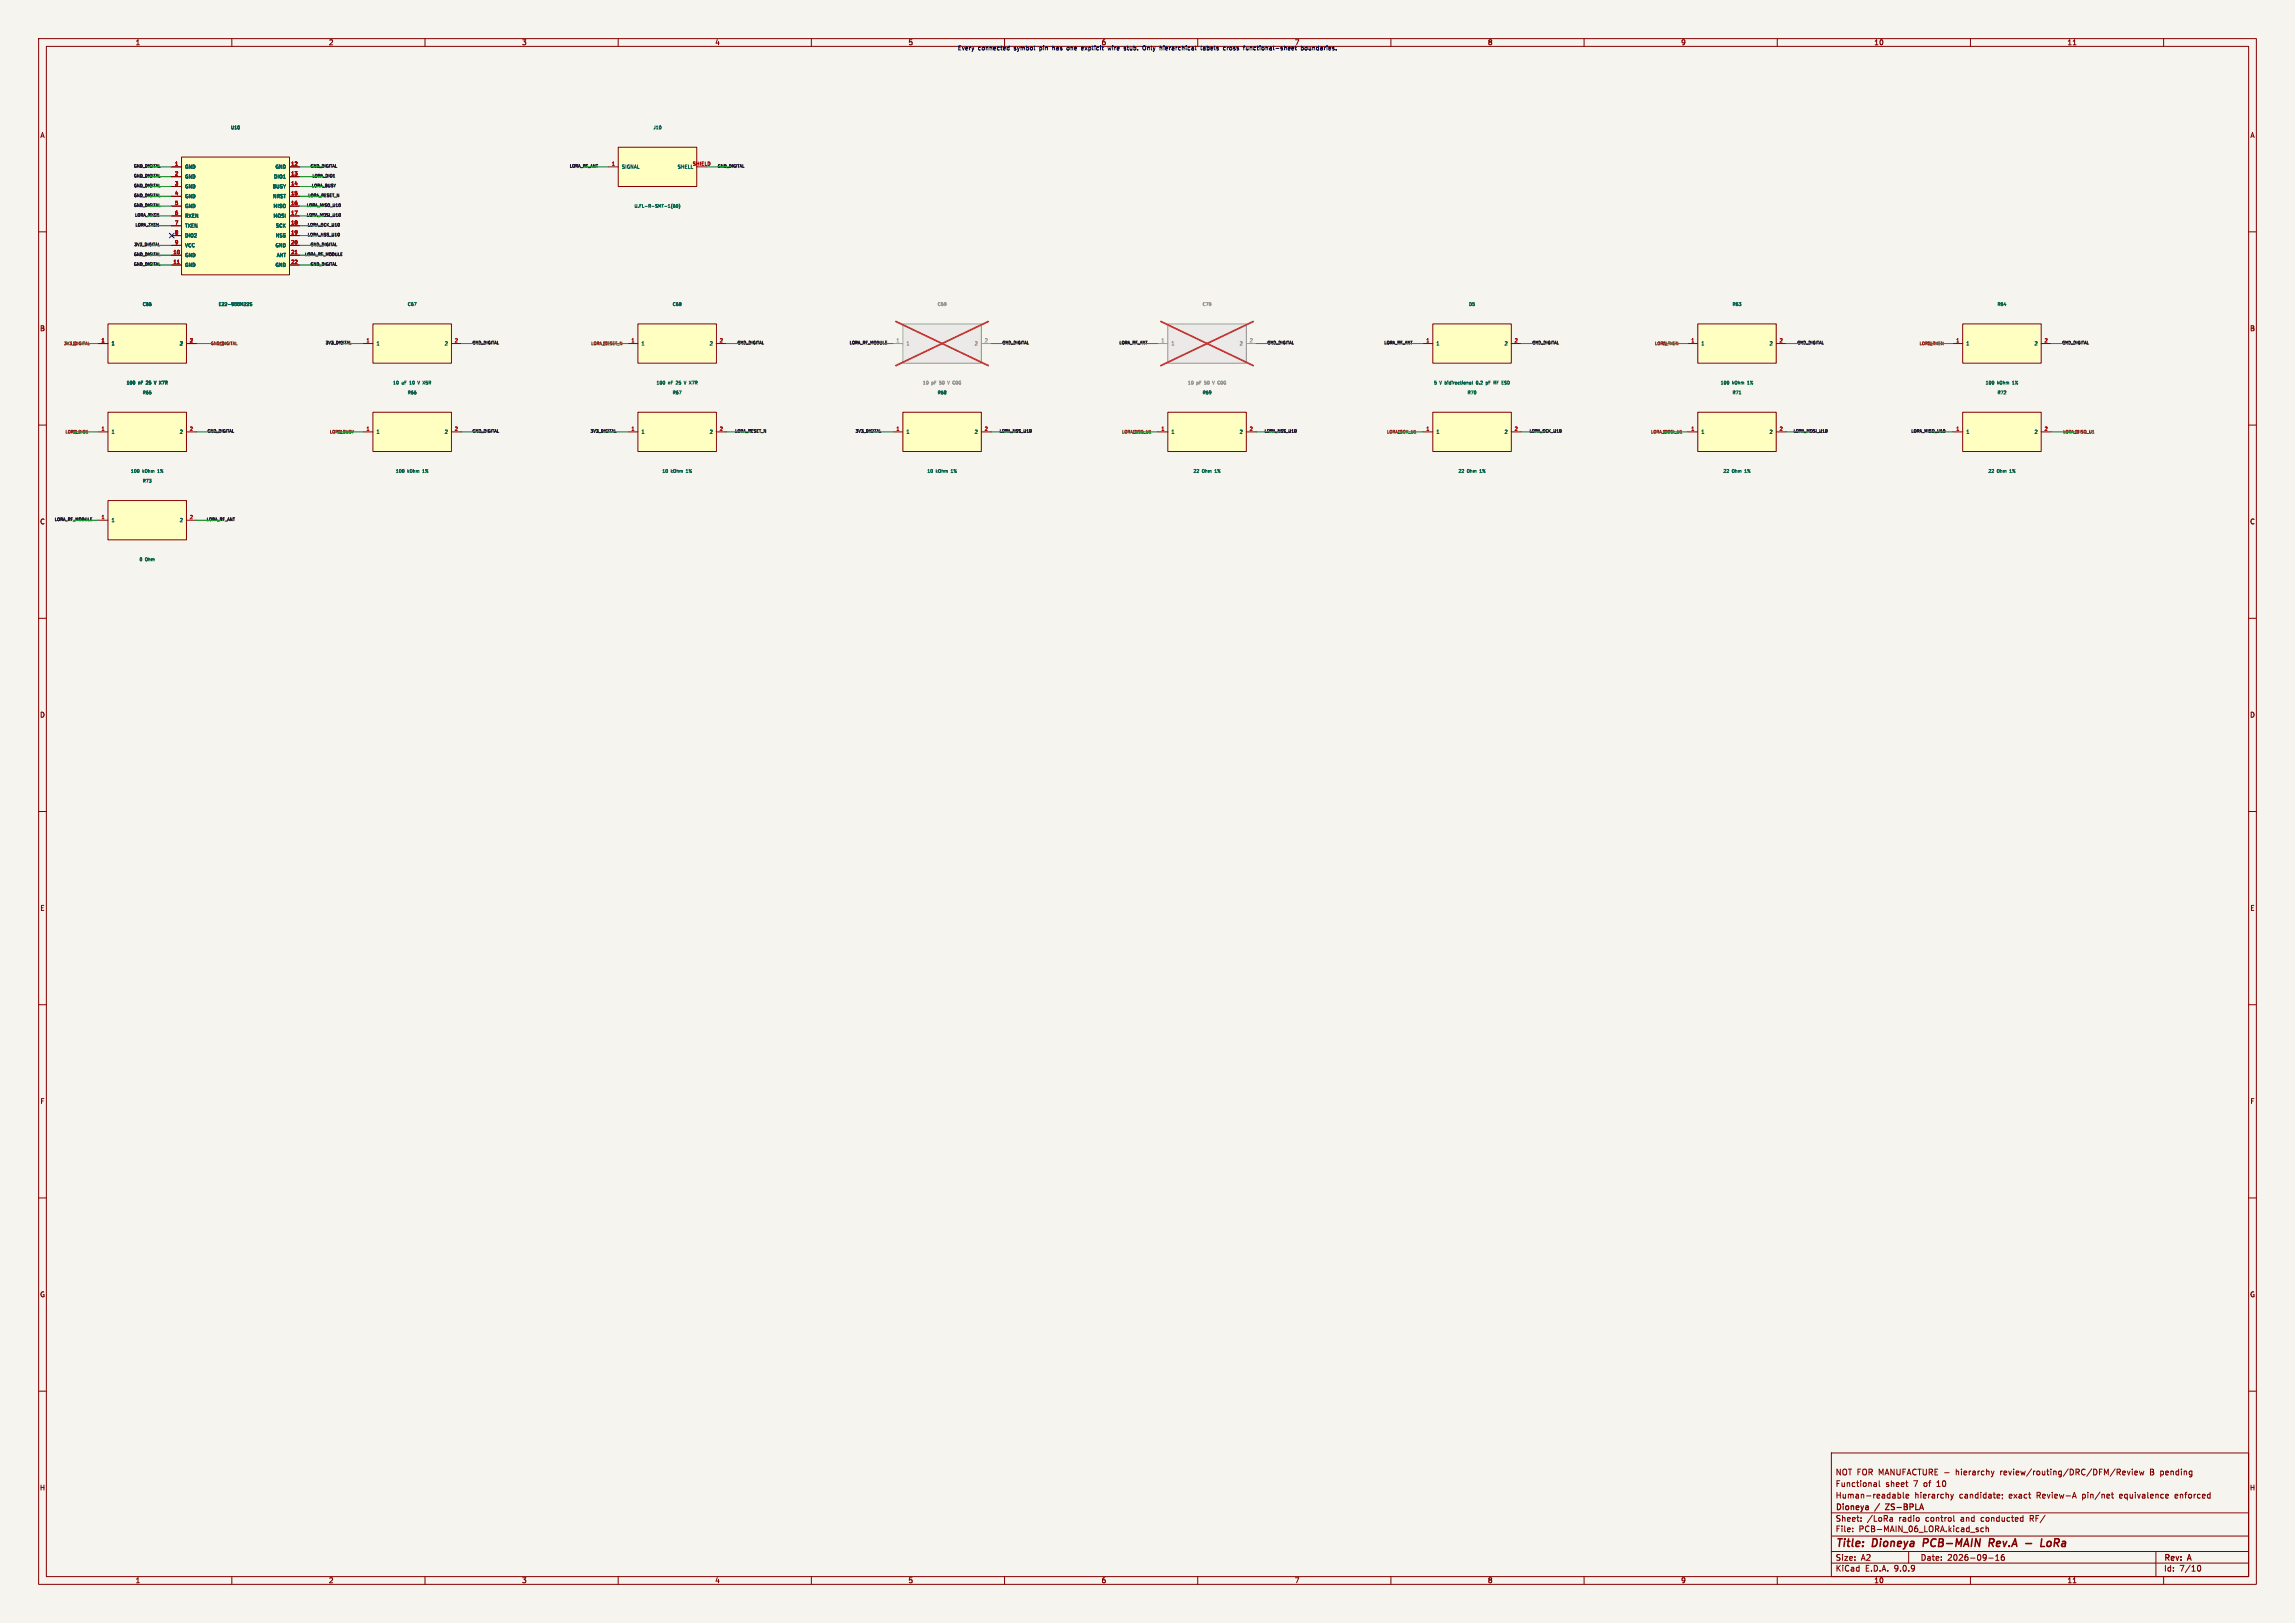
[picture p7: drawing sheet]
<svg xmlns="http://www.w3.org/2000/svg" width="594mm" height="420mm" viewBox="0 0 594 420" stroke-linecap="round" stroke-linejoin="round" font-family="sans-serif">
<defs><g id="words">
<g font-size="2.8" fill="#840000">
<text x="475" y="400.9">Title:</text>
<text x="484.7" y="400.9">Dioneya</text>
<text x="498.6" y="400.9">PCB-MAIN</text>
<text x="516.5" y="400.9">Rev.A</text>
<text x="531.5" y="400.9">LoRa</text>
</g>
<g font-size="2.1" fill="#840000">
<text x="475" y="382">NOT FOR MANUFACTURE -</text>
<text x="506.5" y="382">hierarchy</text>
<text x="518.1" y="382">review/routing/DRC/DFM/Review</text>
<text x="557.1" y="382">B pending</text>
<text x="475" y="388">Human-readable</text>
<text x="475" y="385">Functional</text>
<text x="488" y="385">sheet</text>
<text x="495.3" y="385">7</text>
<text x="495.5" y="388">hierarchy</text>
<text x="498" y="385">of</text>
<text x="501.6" y="385">10</text>
<text x="507.2" y="388">candidate;</text>
<text x="520.1" y="388">exact</text>
<text x="527.4" y="388">Review-A</text>
<text x="539.4" y="388">pin/net</text>
<text x="549.2" y="388">equivalence</text>
<text x="563.7" y="388">enforced</text>
<text x="475" y="394">Sheet:</text>
<text x="475" y="391.2">Dioneya</text>
<text x="483.2" y="394">/LoRa</text>
<text x="485.5" y="391.2">/</text>
<text x="488.8" y="391.2">ZS-BPLA</text>
<text x="491.5" y="394">radio</text>
<text x="498.5" y="394">control</text>
<text x="507.8" y="394">and</text>
<text x="513.1" y="394">conducted</text>
<text x="525.9" y="394">RF/</text>
<text x="475" y="396.7">File:</text>
<text x="481.1" y="396.7">PCB-MAIN_06_LORA.kicad_sch</text>
<text x="475" y="406.9">KiCad</text>
<text x="475" y="404.1">Size:</text>
<text x="481.7" y="404.1">A2</text>
<text x="482.7" y="406.9">E.D.A.</text>
<text x="490.3" y="406.9">9.0.9</text>
<text x="497" y="404.1">Date:</text>
<text x="504" y="404.1">2026-09-16</text>
<text x="560" y="404.3">Rev:</text>
<text x="560" y="406.9">Id:</text>
<text x="564.1" y="406.9">7/10</text>
<text x="566.4" y="404.3">A</text>
</g>
<g font-size="1.8" fill="#840000">
<text x="35" y="11.9">1</text>
<text x="85" y="11.9">2</text>
<text x="135" y="11.9">3</text>
<text x="185" y="11.9">4</text>
<text x="235" y="11.9">5</text>
<text x="385" y="11.9">8</text>
<text x="435" y="11.9">9</text>
<text x="485" y="11.9">10</text>
<text x="535" y="11.9">11</text>
<text x="10.3" y="35.9">A</text>
<text x="582.3" y="35.9">A</text>
<text x="10.3" y="85.9">B</text>
<text x="582.3" y="85.9">B</text>
<text x="10.3" y="135.9">C</text>
<text x="582.3" y="135.9">C</text>
<text x="10.3" y="185.9">D</text>
<text x="582.3" y="185.9">D</text>
<text x="10.3" y="235.9">E</text>
<text x="582.3" y="235.9">E</text>
<text x="10.3" y="285.9">F</text>
<text x="582.3" y="285.9">F</text>
<text x="10.3" y="335.9">G</text>
<text x="582.3" y="335.9">G</text>
<text x="10.2" y="385.9">H</text>
<text x="582.2" y="385.9">H</text>
<text x="35" y="409.9">1</text>
<text x="85" y="409.9">2</text>
<text x="135" y="409.9">3</text>
<text x="185" y="409.9">4</text>
<text x="235" y="409.9">5</text>
<text x="285" y="409.9">6</text>
<text x="335" y="409.9">7</text>
<text x="385" y="409.9">8</text>
<text x="435" y="409.9">9</text>
<text x="485" y="409.9">10</text>
<text x="535" y="409.9">11</text>
</g>
<g font-size="1.8" fill="#0000c2">
<text x="285" y="11.9">6</text>
<text x="335" y="11.9">7</text>
</g>
<g font-size="1.5" fill="#0000c2">
<text x="247.8" y="13.2">Every</text>
<text x="253.2" y="13.2">connected</text>
<text x="262.6" y="13.2">symbol</text>
<text x="269.5" y="13.2">pin</text>
<text x="273.1" y="13.2">has</text>
<text x="277" y="13.2">one</text>
<text x="281" y="13.2">explicit</text>
<text x="288.1" y="13.2">wire</text>
<text x="292.5" y="13.2">stub.</text>
<text x="297.6" y="13.2">Only</text>
<text x="302.2" y="13.2">hierarchical</text>
<text x="313.1" y="13.2">labels</text>
<text x="319.2" y="13.2">cross</text>
<text x="324.6" y="13.2">functional-sheet</text>
<text x="339.7" y="13.2">boundaries.</text>
</g>
<g font-size="1.3" fill="#a90000">
<text x="45.2" y="42.9">1</text>
<text x="45.2" y="45.5">2</text>
<text x="75.2" y="42.9">12</text>
<text x="75.2" y="45.5">13</text>
<text x="158.2" y="42.9">1</text>
<text x="175.2" y="43.9">SHELL</text>
<text x="179.1" y="42.9">SHIELD</text>
<text x="45.2" y="48">3</text>
<text x="45.2" y="50.5">4</text>
<text x="45.2" y="53.1">5</text>
<text x="75.2" y="48">14</text>
<text x="75.2" y="50.5">15</text>
<text x="75.2" y="53.1">16</text>
<text x="45.2" y="55.6">6</text>
<text x="45.2" y="58.2">7</text>
<text x="75.2" y="55.6">17</text>
<text x="75.2" y="58.2">18</text>
<text x="44.7" y="65.8">10</text>
<text x="45.2" y="60.7">8</text>
<text x="45.2" y="63.2">9</text>
<text x="75.2" y="60.7">19</text>
<text x="75.2" y="63.2">20</text>
<text x="75.2" y="65.8">21</text>
<text x="44.7" y="68.3">11</text>
<text x="75.2" y="68.3">22</text>
<text x="26.1" y="88.6">1</text>
<text x="49" y="88.6">2</text>
<text x="94.7" y="88.6">1</text>
<text x="117.5" y="88.6">2</text>
<text x="163.3" y="88.6">1</text>
<text x="186.1" y="88.6">2</text>
<text x="369" y="88.6">1</text>
<text x="391.9" y="88.6">2</text>
<text x="437.6" y="88.6">1</text>
<text x="460.4" y="88.6">2</text>
<text x="506.2" y="88.6">1</text>
<text x="529" y="88.6">2</text>
<text x="26.1" y="111.5">1</text>
<text x="49" y="111.5">2</text>
<text x="94.7" y="111.5">1</text>
<text x="117.5" y="111.5">2</text>
<text x="163.3" y="111.5">1</text>
<text x="186.1" y="111.5">2</text>
<text x="231.8" y="111.5">1</text>
<text x="254.7" y="111.5">2</text>
<text x="300.4" y="111.5">1</text>
<text x="323.3" y="111.5">2</text>
<text x="369" y="111.5">1</text>
<text x="391.9" y="111.5">2</text>
<text x="437.6" y="111.5">1</text>
<text x="460.4" y="111.5">2</text>
<text x="506.2" y="111.5">1</text>
<text x="529" y="111.5">2</text>
<text x="26.1" y="134.4">1</text>
<text x="49" y="134.4">2</text>
</g>
<g font-size="1.3" fill="#006464">
<text x="47.8" y="43.9">GND</text>
<text x="47.8" y="46.4">GND</text>
<text x="70.7" y="46.4">DIO1</text>
<text x="71.1" y="43.9">GND</text>
<text x="160.8" y="43.9">SIGNAL</text>
<text x="47.8" y="48.9">GND</text>
<text x="47.8" y="51.5">GND</text>
<text x="70.4" y="48.9">BUSY</text>
<text x="70.5" y="51.5">NRST</text>
<text x="47.8" y="54">GND</text>
<text x="47.8" y="56.6">RXEN</text>
<text x="47.8" y="59.1">TXEN</text>
<text x="70.6" y="54">MISO</text>
<text x="70.6" y="56.6">MOSI</text>
<text x="71.2" y="59.1">SCK</text>
<text x="47.8" y="61.6">DIO2</text>
<text x="47.8" y="64.2">VCC</text>
<text x="71.1" y="64.2">GND</text>
<text x="71.2" y="61.6">NSS</text>
<text x="47.8" y="66.7">GND</text>
<text x="47.8" y="69.3">GND</text>
<text x="71.1" y="69.3">GND</text>
<text x="71.5" y="66.7">ANT</text>
<text x="28.7" y="89.6">1</text>
<text x="46.3" y="89.6">2</text>
<text x="97.3" y="89.6">1</text>
<text x="114.9" y="89.6">2</text>
<text x="165.9" y="89.6">1</text>
<text x="183.5" y="89.6">2</text>
<text x="371.6" y="89.6">1</text>
<text x="389.2" y="89.6">2</text>
<text x="440.2" y="89.6">1</text>
<text x="457.8" y="89.6">2</text>
<text x="508.8" y="89.6">1</text>
<text x="526.4" y="89.6">2</text>
<text x="28.7" y="112.4">1</text>
<text x="46.3" y="112.4">2</text>
<text x="97.3" y="112.4">1</text>
<text x="114.9" y="112.4">2</text>
<text x="165.9" y="112.4">1</text>
<text x="183.5" y="112.4">2</text>
<text x="234.5" y="112.4">1</text>
<text x="252.1" y="112.4">2</text>
<text x="303.1" y="112.4">1</text>
<text x="320.6" y="112.4">2</text>
<text x="371.6" y="112.4">1</text>
<text x="389.2" y="112.4">2</text>
<text x="440.2" y="112.4">1</text>
<text x="457.8" y="112.4">2</text>
<text x="508.8" y="112.4">1</text>
<text x="526.4" y="112.4">2</text>
<text x="28.7" y="135.3">1</text>
<text x="46.3" y="135.3">2</text>
</g>
<g font-size="1.3" fill="#a5a4a2">
<text x="231.8" y="88.6">1</text>
<text x="254.7" y="88.6">2</text>
<text x="300.4" y="88.6">1</text>
<text x="323.3" y="88.6">2</text>
</g>
<g font-size="1.3" fill="#939391">
<text x="234.5" y="89.6">1</text>
<text x="252.1" y="89.6">2</text>
<text x="303.1" y="89.6">1</text>
<text x="320.6" y="89.6">2</text>
</g>
<g font-size="1.1" fill="#006464">
<text x="59.6" y="33.6">U10</text>
<text x="169" y="33.6">J10</text>
<text x="164.1" y="54">U.FL-R-SMT-1(60)</text>
<text x="36.8" y="79.4">C66</text>
<text x="56.4" y="79.4">E22-900M22S</text>
<text x="105.4" y="79.4">C67</text>
<text x="173.9" y="79.4">C68</text>
<text x="380.1" y="79.4">D5</text>
<text x="448.3" y="79.4">R63</text>
<text x="516.8" y="79.4">R64</text>
<text x="32.6" y="99.7">100</text>
<text x="35.8" y="99.7">nF</text>
<text x="38.1" y="99.7">25</text>
<text x="42.1" y="99.7">X7R</text>
<text x="101.6" y="99.7">10</text>
<text x="104" y="99.7">uF</text>
<text x="106.3" y="99.7">10</text>
<text x="110.3" y="99.7">X5R</text>
<text x="169.8" y="99.7">100</text>
<text x="173" y="99.7">nF</text>
<text x="175.3" y="99.7">25</text>
<text x="179.3" y="99.7">X7R</text>
<text x="371" y="99.7">5</text>
<text x="372.7" y="99.7">V</text>
<text x="374.3" y="99.7">bidirectional</text>
<text x="382.7" y="99.7">0.2</text>
<text x="385.5" y="99.7">pF</text>
<text x="387.8" y="99.7">RF</text>
<text x="390.2" y="99.7">ESD</text>
<text x="445.2" y="99.7">100</text>
<text x="448.4" y="99.7">kOhm</text>
<text x="452.6" y="99.7">1%</text>
<text x="513.8" y="99.7">100</text>
<text x="517" y="99.7">kOhm</text>
<text x="521.2" y="99.7">1%</text>
<text x="36.8" y="102.2">R65</text>
<text x="105.4" y="102.2">R66</text>
<text x="173.9" y="102.2">R67</text>
<text x="242.5" y="102.2">R68</text>
<text x="311.1" y="102.2">R69</text>
<text x="379.7" y="102.2">R70</text>
<text x="448.3" y="102.2">R71</text>
<text x="516.8" y="102.2">R72</text>
<text x="33.7" y="122.5">100</text>
<text x="36.8" y="125.1">R73</text>
<text x="36.9" y="122.5">kOhm</text>
<text x="41.1" y="122.5">1%</text>
<text x="102.3" y="122.5">100</text>
<text x="105.5" y="122.5">kOhm</text>
<text x="109.7" y="122.5">1%</text>
<text x="171.3" y="122.5">10</text>
<text x="173.7" y="122.5">kOhm</text>
<text x="177.9" y="122.5">1%</text>
<text x="239.8" y="122.5">10</text>
<text x="242.3" y="122.5">kOhm</text>
<text x="246.5" y="122.5">1%</text>
<text x="308.7" y="122.5">22</text>
<text x="311.2" y="122.5">Ohm</text>
<text x="314.7" y="122.5">1%</text>
<text x="377.3" y="122.5">22</text>
<text x="379.8" y="122.5">Ohm</text>
<text x="383.3" y="122.5">1%</text>
<text x="445.9" y="122.5">22</text>
<text x="448.3" y="122.5">Ohm</text>
<text x="451.9" y="122.5">1%</text>
<text x="514.5" y="122.5">22</text>
<text x="516.9" y="122.5">Ohm</text>
<text x="520.5" y="122.5">1%</text>
<text x="36" y="145.4">0</text>
<text x="37.6" y="145.4">Ohm</text>
</g>
<g font-size="1.1" fill="#939391">
<text x="242.5" y="79.4">C69</text>
<text x="311.1" y="79.4">C70</text>
<text x="238.7" y="99.7">10</text>
<text x="241.2" y="99.7">pF</text>
<text x="243.5" y="99.7">50</text>
<text x="245.9" y="99.7">V</text>
<text x="247.5" y="99.7">C0G</text>
<text x="307.3" y="99.7">10</text>
<text x="309.7" y="99.7">pF</text>
<text x="312" y="99.7">50</text>
<text x="314.5" y="99.7">V</text>
<text x="316.1" y="99.7">C0G</text>
</g>
<g font-size="1" fill="#0f0f0f">
<text x="34.5" y="46.1">GND_DIGITAL</text>
<text x="34.5" y="43.6">GND_DIGITAL</text>
<text x="80.2" y="43.6">GND_DIGITAL</text>
<text x="80.7" y="46.1">LORA_DIO1</text>
<text x="147.3" y="43.6">LORA_RF_ANT</text>
<text x="185.6" y="43.6">GND_DIGITAL</text>
<text x="34.5" y="53.7">GND_DIGITAL</text>
<text x="34.5" y="48.7">GND_DIGITAL</text>
<text x="34.5" y="51.2">GND_DIGITAL</text>
<text x="79.2" y="53.7">LORA_MISO_U10</text>
<text x="79.6" y="51.2">LORA_RESET_N</text>
<text x="80.5" y="48.7">LORA_BUSY</text>
<text x="34.8" y="56.3">LORA_RXEN</text>
<text x="34.9" y="58.8">LORA_TXEN</text>
<text x="79.2" y="56.3">LORA_MOSI_U10</text>
<text x="79.5" y="58.8">LORA_SCK_U10</text>
<text x="34.6" y="63.9">3V3_DIGITAL</text>
<text x="79.5" y="61.4">LORA_NSS_U10</text>
<text x="80.2" y="63.9">GND_DIGITAL</text>
<text x="34.5" y="69">GND_DIGITAL</text>
<text x="34.5" y="66.4">GND_DIGITAL</text>
<text x="78.8" y="66.4">LORA_RF_MODULE</text>
<text x="80.2" y="69">GND_DIGITAL</text>
<text x="84.1" y="89.3">3V3_DIGITAL</text>
<text x="122.1" y="89.3">GND_DIGITAL</text>
<text x="190.7" y="89.3">GND_DIGITAL</text>
<text x="219.7" y="89.3">LORA_RF_MODULE</text>
<text x="259.3" y="89.3">GND_DIGITAL</text>
<text x="289.6" y="89.3">LORA_RF_ANT</text>
<text x="327.9" y="89.3">GND_DIGITAL</text>
<text x="358.1" y="89.3">LORA_RF_ANT</text>
<text x="396.4" y="89.3">GND_DIGITAL</text>
<text x="465" y="89.3">GND_DIGITAL</text>
<text x="533.6" y="89.3">GND_DIGITAL</text>
<text x="53.5" y="112.2">GND_DIGITAL</text>
<text x="122.1" y="112.2">GND_DIGITAL</text>
<text x="152.7" y="112.2">3V3_DIGITAL</text>
<text x="190.1" y="112.2">LORA_RESET_N</text>
<text x="221.3" y="112.2">3V3_DIGITAL</text>
<text x="258.6" y="112.2">LORA_NSS_U10</text>
<text x="327.1" y="112.2">LORA_NSS_U10</text>
<text x="395.7" y="112.2">LORA_SCK_U10</text>
<text x="464" y="112.2">LORA_MOSI_U10</text>
<text x="494.5" y="112.2">LORA_MISO_U10</text>
<text x="14" y="135">LORA_RF_MODULE</text>
<text x="53.3" y="135">LORA_RF_ANT</text>
</g>
<g font-size="1" fill="#725600">
<text x="16.4" y="89.5">3V3_DIGITAL</text>
<text x="54.4" y="89.5">GND_DIGITAL</text>
<text x="152.9" y="89.5">LORA_RESET_N</text>
<text x="428.2" y="89.5">LORA_TXEN</text>
<text x="496.7" y="89.5">LORA_RXEN</text>
<text x="16.8" y="112.4">LORA_DIO1</text>
<text x="85.2" y="112.4">LORA_BUSY</text>
<text x="290.3" y="112.4">LORA_NSS_U1</text>
<text x="358.8" y="112.4">LORA_SCK_U1</text>
<text x="427.2" y="112.4">LORA_MOSI_U1</text>
<text x="533.8" y="112.4">LORA_MISO_U1</text>
</g>
</g></defs>
<path d="M0 0h594v420h-594z" fill="#f5f4ef" stroke="#f5f4ef" stroke-width=".26"/>
<g fill="none" stroke="#840000" stroke-width=".26">
<path d="M10 10h574v400h-574zM12 12h570v396h-570zM60 10v2M110 10v2M160 10v2M210 10v2M260 10v2M310 10v2M360 10v2M410 10v2M460 10v2M510 10v2"/>
<path d="M536.6 11.6h.7M560 10v2M10 60h2M582 60h2M10 110h2M582 110h2M10 160h2M582 160h2M10 210h2M582 210h2M10 260h2M582 260h2"/>
<path d="M10 310h2M582 310h2M10 360h2M474 376h108v32h-108zM582 360h2M474 397.5h108M474 391.5h108M479.5 396.2v.2M479.5 395.4v.2M481.7 393.5v.2M481.7 392.7v.2M485.2 383.7l.5 .2v.8"/>
<path d="M485.7 384.6l-.5 .1M485.7 384l-.5 .1M486.4 383.2v1.3l.2 .2M489.3 392.7l.5 .2v.8M489.8 393.6l-.5 .1M489.8 393l-.5 .1M491.2 386.2v1.5M491.2 386.7h.5l.3 .3-.2 .6h-.6M492.6 386.2v1.3l.2 .2M493.2 383.7h.6M493.3 387.2l.7-.2v-.3h-.5l-.2 .2 .1 .7h.6M493.7 384.7h.1"/>
<path d="M504.9 386.7l.3 1M505.2 387.7l-.3 .5M505.6 386.7l-.4 1M505.7 392.2v1.3l.2 .2M512 395.9v.4M513.4 395.4h-.4l-.3 .3 .1 .6h.6M514 395.5l.6-.1 .1 1M514 394.9v1.5M516.1 380.7l-.4 1M517.1 386.7h.4l.1 .3-.7 .2M517.5 387.6l-.4 .1M518.2 386.7v.2"/>
<path d="M518.3 387.6l-.1 .3M523.2 392.7h.4M523.6 393.6l-.4 .1M523.6 392.2v1.5M536.5 387.2h.7M536.9 386.2l.5 1.5M546.5 386.7h.5M546.7 386.2v1.3l.3 .2M549.5 380.7h.4l.2 .3-.7 .2M549.5 381.6h.5M550.6 380.7l.4 1 .3-1M551.9 380.2v.1"/>
<path d="M551.9 380.7v1M552.5 381.2l.7-.2v-.3h-.5l-.2 .2 .1 .7h.6M553.7 380.7l.3 1 .3-.7 .3 .7 .3-1M560.7 386.7h.5v.3l-.7 .2M561.2 387.6l-.5 .1M563 386.7v.9M563.7 387l-.7 .2M60 408v2M110 408v2M160 408v2M210 408v2M260 408v2"/>
<path d="M310 408v2M360 408v2M410 408v2M460 408v2M474 404.5h108M474 401.5h108M494 401.5v3M510 408v2M514.7 403.2h1.2M516.5 403.8h.9M516.5 402.7l.5-.4v1.5M518.7 402.3h-.5l-.2 .3v.9l.2 .3 .5-.2v-.7l-.5-.1-.2 .3"/>
<path d="M536.6 409.6h.7M558 401.5v6.5M560 408v2M568.7 405.6l.4-.5a.8 .8 0 0 1 .5 .7 .8 .8 0 0 1-.5 .8l-.4-.6"/>
</g>
<path d="M498 398.2l-.3 2M515.4 399.2l.5 1M515.8 398.2h-.8l-.2 2M515.9 399.1l-1 .1M524.3 399.4h1.5M528.5 398.2l-.3 2h1M530.7 399h-.6l-.3 .8 .3 .4 .5-.1 .2-.3" fill="none" stroke="#840000" stroke-width=".4"/>
<path d="M488 389.2h1l-1 1.5h1" fill="none" stroke="#840000" stroke-width=".3"/>
<path d="M160 38.1h20.3v10.2h-20.3z" fill="#ffffc2"/>
<path d="M160 38.1h20.3v10.2h-20.3zM157.5 43.2h2.5M180.3 43.2h2.6" fill="none" stroke="#840000" stroke-width=".26"/>
<path d="M174 52.8l-.2 .5 .2 .7M174.3 53.6v.1M174.3 53.3v.1M174.3 53.2l.4 .2-.1 .3h-.3M174.3 53.2v.1M174.6 52.9l-.3 .2v.5M175.1 53l.1-.1a.37 .37 0 0 1 .3 .4 .37 .37 0 0 1-.4 .3zM175.7 52.8l.3 .5-.3 .7" fill="none" stroke="#006464" stroke-width=".26"/>
<path d="M96.5 83.8h20.3v10.2h-20.3z" fill="#ffffc2"/>
<path d="M94 88.9h2.5M96.5 83.8h20.3v10.2h-20.3zM116.8 88.9h2.6" fill="none" stroke="#840000" stroke-width=".26"/>
<path d="M106 99.4h.5M106.1 98.8l-.1 .1M108.1 98.6l.3 .8 .2-.8M109.4 98.6l.6 .8M110 98.6l-.6 .8" fill="none" stroke="#006464" stroke-width=".26"/>
<path d="M302.3 83.8h20.3v10.2h-20.3z" fill="#ebeae8"/>
<path d="M299.7 88.9h2.6M302.3 83.8h20.3v10.2h-20.3zM322.6 88.9h2.5" fill="none" stroke="#9c9b98" stroke-width=".26"/>
<path d="M313.8 98.6l.3 .8 .2-.8M315.5 98.6l.2 .1M315.7 99.3l-.2 .1" fill="none" stroke="#939391" stroke-width=".26"/>
<path d="M300.5 83.2l23.9 11.4M324.4 83.2l-23.9 11.4" fill="none" stroke="#e12e31" stroke-width=".46"/>
<path d="M27.9 106.7h20.4v10.1h-20.4z" fill="#ffffc2"/>
<path d="M25.4 111.8h2.5M27.9 106.7h20.4v10.1h-20.4zM48.3 111.8h2.5" fill="none" stroke="#840000" stroke-width=".26"/>
<path d="M35.9 121.6v.6M40.8 122.3h.5M40.9 121.7h-.1" fill="none" stroke="#006464" stroke-width=".26"/>
<path d="M27.9 129.5h20.4v10.2h-20.4z" fill="#ffffc2"/>
<path d="M25.4 134.6h2.5M27.9 129.5h20.4v10.2h-20.4zM48.3 134.6h2.5" fill="none" stroke="#840000" stroke-width=".26"/>
<path d="M96.5 106.7h20.3v10.1h-20.3z" fill="#ffffc2"/>
<path d="M94 111.8h2.5M96.5 106.7h20.3v10.1h-20.3zM116.8 111.8h2.6" fill="none" stroke="#840000" stroke-width=".26"/>
<path d="M104.5 121.6v.6M109.4 122.3h.4M109.5 121.7h-.1" fill="none" stroke="#006464" stroke-width=".26"/>
<path d="M302.3 106.7h20.3v10.1h-20.3z" fill="#ffffc2"/>
<path d="M299.7 111.8h2.6M302.3 106.7h20.3v10.1h-20.3zM322.6 111.8h2.5" fill="none" stroke="#840000" stroke-width=".26"/>
<path d="M314.4 122.3h.5M314.5 121.7h-.1" fill="none" stroke="#006464" stroke-width=".26"/>
<path d="M47 40.6h27.9v30.5h-27.9z" fill="#ffffc2"/>
<g fill="none" stroke="#840000" stroke-width=".26">
<path d="M44.4 43.2h2.6M44.4 45.7h2.6M44.4 48.3h2.6M44.4 50.8h2.6M44.4 53.3h2.6M44.4 55.9h2.6M44.4 58.4h2.6M47 40.6h27.9v30.5h-27.9zM74.9 43.2h2.6M74.9 45.7h2.6M74.9 48.3h2.6M74.9 50.8h2.6"/>
<path d="M74.9 53.3h2.6M74.9 55.9h2.6M74.9 58.4h2.6M44.4 61h2.6M44.4 63.5h2.6M44.4 66h2.6M44.4 68.6h2.6M74.9 61h2.6M74.9 63.5h2.6M74.9 66h2.6M74.9 68.6h2.6"/>
</g>
<path d="M45.9 68.2h.5M76.4 65.7h.5" fill="none" stroke="#a90000" stroke-width=".26"/>
<path d="M73.3 46.1h.6M64 78.4l.3-.1 .1 .2-.5 .6h.5M64.8 78.6h.1M64.8 78.4v.2M64.8 78.3h.4M64.8 78.6l.4 .3-.5 .2M64.8 78.3v.1" fill="none" stroke="#006464" stroke-width=".26"/>
<path d="M27.9 83.8h20.4v10.2h-20.4z" fill="#ffffc2"/>
<path d="M25.4 88.9h2.5M27.9 83.8h20.4v10.2h-20.4zM48.3 88.9h2.5" fill="none" stroke="#840000" stroke-width=".26"/>
<path d="M34.8 98.7v.6M39.9 98.6l.3 .8 .2-.8M41.2 98.6l.6 .8M41.8 98.6l-.6 .8" fill="none" stroke="#006464" stroke-width=".26"/>
<path d="M439.4 106.7h20.3v10.1h-20.3z" fill="#ffffc2"/>
<path d="M436.9 111.8h2.5M439.4 106.7h20.3v10.1h-20.3zM459.7 111.8h2.6" fill="none" stroke="#840000" stroke-width=".26"/>
<path d="M450.1 102h.5M451.6 122.3h.4M451.7 121.7h-.1" fill="none" stroke="#006464" stroke-width=".26"/>
<path d="M439.4 83.8h20.3v10.2h-20.3z" fill="#ffffc2"/>
<path d="M436.9 88.9h2.5M439.4 83.8h20.3v10.2h-20.3zM459.7 88.9h2.6" fill="none" stroke="#840000" stroke-width=".26"/>
<path d="M447.4 98.7v.6M452.3 99.4h.4M452.4 98.8l-.1 .1" fill="none" stroke="#006464" stroke-width=".26"/>
<path d="M165.1 106.7h20.3v10.1h-20.3z" fill="#ffffc2"/>
<path d="M162.6 111.8h2.5M165.1 106.7h20.3v10.1h-20.3zM185.4 111.8h2.6" fill="none" stroke="#840000" stroke-width=".26"/>
<path d="M177.6 122.3h.4M177.7 121.7h-.1" fill="none" stroke="#006464" stroke-width=".26"/>
<path d="M165.1 83.8h20.3v10.2h-20.3z" fill="#ffffc2"/>
<path d="M162.6 88.9h2.5M165.1 83.8h20.3v10.2h-20.3zM185.4 88.9h2.6" fill="none" stroke="#840000" stroke-width=".26"/>
<path d="M172 98.7v.6M177.1 98.6l.2 .8 .3-.8M178.4 98.6l.5 .8M178.9 98.6l-.5 .8" fill="none" stroke="#006464" stroke-width=".26"/>
<path d="M233.7 106.7h20.3v10.1h-20.3z" fill="#ffffc2"/>
<path d="M231.1 111.8h2.6M233.7 106.7h20.3v10.1h-20.3zM254 111.8h2.5" fill="none" stroke="#840000" stroke-width=".26"/>
<path d="M246.2 122.3h.4M246.2 121.7h.1" fill="none" stroke="#006464" stroke-width=".26"/>
<path d="M233.7 83.8h20.3v10.2h-20.3z" fill="#ebeae8"/>
<path d="M231.1 88.9h2.6M233.7 83.8h20.3v10.2h-20.3zM254 88.9h2.5" fill="none" stroke="#9c9b98" stroke-width=".26"/>
<path d="M245.2 98.6l.3 .8 .3-.8M246.9 98.6l.2 .1M247.1 99.3l-.2 .1" fill="none" stroke="#939391" stroke-width=".26"/>
<path d="M231.9 83.2l23.9 11.4M255.8 83.2l-23.9 11.4" fill="none" stroke="#e12e31" stroke-width=".46"/>
<path d="M508 106.7h20.3v10.1h-20.3z" fill="#ffffc2"/>
<path d="M505.5 111.8h2.5M508 106.7h20.3v10.1h-20.3zM528.3 111.8h2.6" fill="none" stroke="#840000" stroke-width=".26"/>
<path d="M520.2 122.3h.4M520.2 121.7h.1" fill="none" stroke="#006464" stroke-width=".26"/>
<path d="M508 83.8h20.3v10.2h-20.3z" fill="#ffffc2"/>
<path d="M505.5 88.9h2.5M508 83.8h20.3v10.2h-20.3zM528.3 88.9h2.6" fill="none" stroke="#840000" stroke-width=".26"/>
<path d="M516 98.7v.6M520.9 99.4h.4M520.9 98.8v.1" fill="none" stroke="#006464" stroke-width=".26"/>
<path d="M370.8 83.8h20.4v10.2h-20.4z" fill="#ffffc2"/>
<path d="M368.3 88.9h2.5M370.8 83.8h20.4v10.2h-20.4zM391.2 88.9h2.5" fill="none" stroke="#840000" stroke-width=".26"/>
<path d="M380.4 98.9h.3v.5M380.7 99.4h-.3M380.7 99.1h-.3M381.1 98.6l.1 .8M382.4 98.6a.43 .43 0 0 0-.3 .4 .43 .43 0 0 0 .3 .4M384.6 98.9l.4 .1-.1 .4h-.3M384.6 98.9v.8M387.5 99h.2M387.8 98.6h-.3v.8M389.6 99l.3 .3-.3 .1M389.6 98.6l.3 .1" fill="none" stroke="#006464" stroke-width=".26"/>
<path d="M370.8 106.7h20.4v10.1h-20.4z" fill="#ffffc2"/>
<g fill="none" stroke="#840000" stroke-width=".26">
<path d="M44.4 43.2h2.6M44.4 45.7h2.6M44.4 48.3h2.6M44.4 50.8h2.6M44.4 53.3h2.6M44.4 55.9h2.6M44.4 58.4h2.6M74.9 43.2h2.6M74.9 45.7h2.6M74.9 48.3h2.6M74.9 50.8h2.6M74.9 53.3h2.6"/>
<path d="M74.9 55.9h2.6M74.9 58.4h2.6M44.4 61h2.6M44.4 63.5h2.6M44.4 66h2.6M44.4 68.6h2.6M74.9 61h2.6M74.9 63.5h2.6M74.9 66h2.6M74.9 68.6h2.6M25.4 88.9h2.5M48.3 88.9h2.5"/>
<path d="M368.3 111.8h2.5M370.8 106.7h20.4v10.1h-20.4zM391.2 111.8h2.5"/>
</g>
<g fill="none" stroke="#006464" stroke-width=".26">
<path d="M73.3 46.1h.6M64 78.4l.3-.1 .1 .2-.5 .6h.5M64.8 78.6h.1M64.8 78.4v.2M64.8 78.3h.4M64.8 78.6l.4 .3-.5 .2M64.8 78.3v.1M34.8 98.7v.6M39.9 98.6l.3 .8 .2-.8M41.2 98.6l.6 .8M41.8 98.6l-.6 .8M383 122.3h.5"/>
<path d="M383.1 121.7h-.1"/>
</g>
<path d="M297.5 112.1h.4M366.1 112.1h.4" fill="none" stroke="#725600" stroke-width=".26"/>
<g fill="none" stroke="#009600" stroke-width=".26">
<path d="M38.1 43.2h6.3M38.1 50.8h6.3M38.1 48.3h6.3M38.1 58.4h6.3M38.1 55.9h6.3M38.1 53.3h6.3M38.1 45.7h6.3M77.5 43.2h6.3M77.5 50.8h6.3M77.5 48.3h6.3M77.5 58.4h6.3M77.5 55.9h6.3"/>
<path d="M77.5 53.3h6.3M77.5 45.7h6.3M151.1 43.2h6.4M182.9 43.2h6.3M38.1 68.6h6.3M38.1 66h6.3M38.1 63.5h6.3M77.5 68.6h6.3M77.5 66h6.3M77.5 63.5h6.3M77.5 61h6.3M19 88.9h6.4"/>
<path d="M50.8 88.9h6.3M87.6 88.9h6.4M119.4 88.9h6.3M156.2 88.9h6.4M188 88.9h6.3M224.8 88.9h6.3M256.5 88.9h6.4M293.4 88.9h6.3M325.1 88.9h6.4M361.9 88.9h6.4M393.7 88.9h6.3M430.5 88.9h6.4"/>
<path d="M462.3 88.9h6.3M499.1 88.9h6.4M530.9 88.9h6.3M19 111.8h6.4M50.8 111.8h6.3M87.6 111.8h6.4M119.4 111.8h6.3M156.2 111.8h6.4M188 111.8h6.3M224.8 111.8h6.3M256.5 111.8h6.4M293.4 111.8h6.3"/>
<path d="M325.1 111.8h6.4M361.9 111.8h6.4M393.7 111.8h6.3M430.5 111.8h6.4M462.3 111.8h6.3M499.1 111.8h6.4M530.9 111.8h6.3M19 134.6h6.4M50.8 134.6h6.3"/>
</g>
<path d="M43.8 60.4l1.3 1.2M45.1 60.4l-1.3 1.2" fill="none" stroke="#000084" stroke-width=".26"/>
<g fill="none" stroke="#0000c2" stroke-width=".26">
<path d="M260.6 12.7l.3 .3 .3-.1M261.2 11.9v1.1M261.2 12.3l-.3-.1-.3 .2M272.5 11.9v1.1M272.6 12.2l-.1 .1M276.2 12.8l.1 .1M276.2 12.3v.5M276.3 12.9h.3M276.3 12.3h.3M276.3 12.3h-.1M280 12.9h.4M280 12.3l.3-.1 .1 .3-.5 .1"/>
<path d="M286.7 12.2l.2 .8 .3-.6 .2 .6 .2-.8M291.7 12.2h.4M291.9 11.9v.9l.1 .2M296.1 11.9h.3l.1 .3v.6l-.4 .2M297 12.2v.8M297.2 12.2l-.2 .1M301.2 11.9v.1M301.9 12.2l-.2 .2 .2 .6M302.2 12.5l-.5 .1M310.9 11.9v.9l.1 .2M311.5 12.3h.4v.7M311.9 12.5l-.5 .2 .2 .3 .3-.1"/>
<path d="M312.5 12.9l.3 .1M312.5 11.9v1.1M312.8 12.2l-.3 .1M317.6 12.2v.8M318 12.2l-.4 .2M318.7 12.3l-.2-.1-.2 .2 .1 .5h.3M322.2 11.9h-.2M323.6 12.3h.4v.7M323.6 12.2v.8M336.8 12.9h.4M336.8 12.3h.4M336.8 11.9v1.1"/>
<path d="M337.2 12.3h.1M337.3 12.3v.5M337.3 12.8l-.1 .1M337.8 12.8l.1 .1M337.8 12.3v.5M337.9 12.3l.2-.1 .2 .2-.1 .5h-.3M337.9 12.3h-.1M338.8 12.2l.1 .7 .4-.1M339.3 12.2v.8"/>
</g>
<path d="M45.9 68.2h.5M76.4 65.7h.5" fill="none" stroke="#a90000" stroke-width=".26"/>
<use href="#words"/>
</svg>
